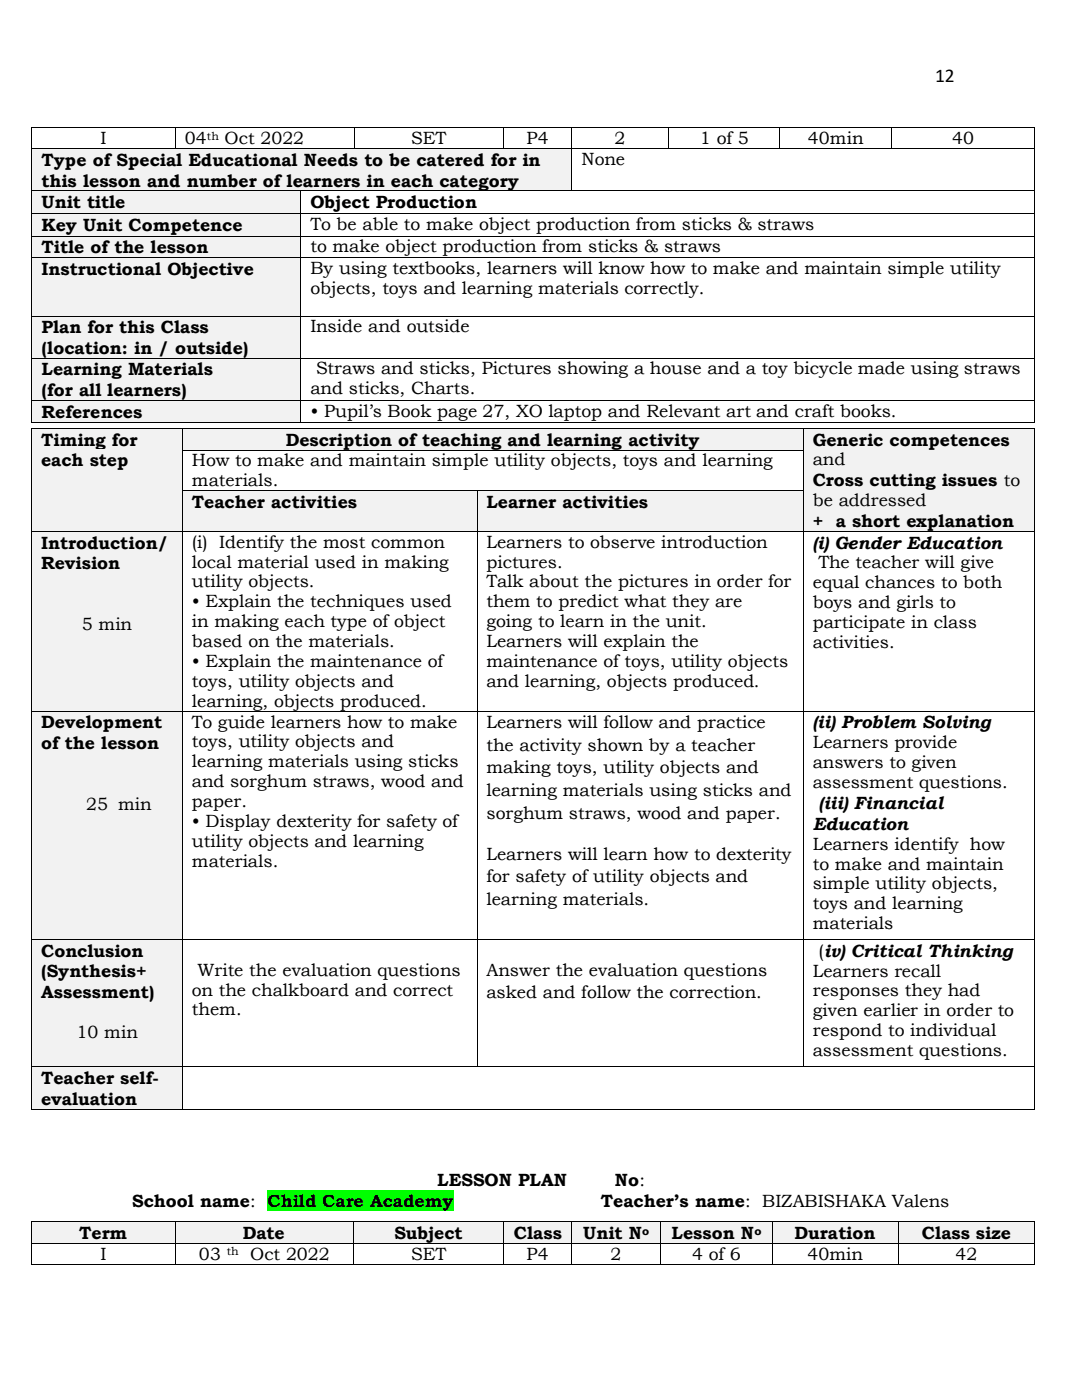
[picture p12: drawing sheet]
<svg xmlns="http://www.w3.org/2000/svg" width="216mm" height="279mm" viewBox="0 0 216 279" stroke-linecap="round" stroke-linejoin="round" font-family="sans-serif">
<defs><g id="words">
<text font-size="3.9" x="186.6" y="16.4">12</text>
<g font-size="3.5">
<text x="20" y="28.8">I</text>
<text x="36.9" y="28.8">04</text>
<text x="44.8" y="28.8">Oct 2022</text>
<text x="82.1" y="28.8">SET</text>
<text x="105.1" y="28.8">P4</text>
<text x="122.6" y="28.8">2</text>
<text x="139.7" y="28.8">1 of 5</text>
<text x="161.2" y="28.8">40min</text>
<text x="190" y="28.8">40</text>
<text x="8.3" y="33.1">Type of Special Educational Needs to be catered for in</text>
<text x="116" y="32.9">None</text>
<text x="8.3" y="37.2">this lesson and number of learners in each category</text>
<text x="8.3" y="41.6">Unit title</text>
<text x="61.9" y="41.6">Object Production</text>
<text x="8.3" y="46.1">Key Unit Competence</text>
<text x="61.9" y="46">To be able to make object production from sticks &amp; straws</text>
<text x="8.3" y="50.6">Title of the lesson</text>
<text x="61.9" y="50.4">to make object production from sticks &amp; straws</text>
<text x="8.3" y="54.9">Instructional Objective</text>
<text x="61.9" y="54.7">By using textbooks, learners will know how to make and maintain simple utility</text>
<text x="61.9" y="58.7">objects, toys and learning materials correctly.</text>
<text x="8.3" y="66.5">Plan for this Class</text>
<text x="8.3" y="70.6">(location: in / outside)</text>
<text x="61.9" y="66.3">Inside and outside</text>
<text x="8.3" y="74.9">Learning Materials</text>
<text x="63.1" y="74.7">Straws and sticks, Pictures showing a house and a toy bicycle made using straws</text>
<text x="8.3" y="79.1">(for all learners)</text>
<text x="8.3" y="83.4">References</text>
<text x="61.9" y="78.7">and sticks, Charts.</text>
<text x="61.9" y="83.2">• Pupil’s Book page 27, XO laptop and Relevant art and craft books.</text>
<text x="8.2" y="88.9">Timing for</text>
<text x="57" y="88.9">Description of teaching and learning activity</text>
<text x="162.2" y="88.9">Generic competences</text>
<text x="8.2" y="93.1">each step</text>
<text x="38.3" y="93.1">How to make and maintain simple utility objects, toys and learning</text>
<text x="162.2" y="92.9">and</text>
<text x="38.3" y="97">materials.</text>
<text x="38.3" y="101.4">Teacher activities</text>
<text x="97.1" y="101.4">Learner activities</text>
<text x="162.2" y="97">Cross cutting issues to</text>
<text x="162.2" y="101">be addressed</text>
<text x="162.2" y="105.2">+ a short explanation</text>
<text x="8.2" y="109.5">Introduction/</text>
<text x="8.2" y="113.6">Revision</text>
<text x="38.3" y="109.3">(i) Identify the most common</text>
<text x="38.3" y="113.3">local material used in making</text>
<text x="97.1" y="109.3">Learners to observe introduction</text>
<text x="97.1" y="113.3">pictures.</text>
<text x="162.2" y="109.5">(i) Gender Education</text>
<text x="163.3" y="113.5">The teacher will give</text>
<text x="38.3" y="117.2">utility objects.</text>
<text x="97.1" y="117.2">Talk about the pictures in order for</text>
<text x="162.2" y="117.4">equal chances to both</text>
<text x="16.3" y="125.8">5 min</text>
<text x="38.3" y="121.2">• Explain the techniques used</text>
<text x="38.3" y="125.2">in making each type of object</text>
<text x="97.1" y="121.2">them to predict what they are</text>
<text x="97.1" y="125.2">going to learn in the unit.</text>
<text x="162.2" y="121.4">boys and girls to</text>
<text x="162.2" y="125.4">participate in class</text>
<text x="38.3" y="129.2">based on the materials.</text>
<text x="97.1" y="129.2">Learners will explain the</text>
<text x="162.2" y="129.3">activities.</text>
<text x="38.3" y="133.1">• Explain the maintenance of</text>
<text x="38.3" y="137.1">toys, utility objects and</text>
<text x="97.1" y="133.1">maintenance of toys, utility objects</text>
<text x="97.1" y="137.1">and learning, objects produced.</text>
<text x="38.3" y="141.1">learning, objects produced.</text>
<text x="8.2" y="145.4">Development</text>
<text x="8.2" y="149.5">of the lesson</text>
<text x="38.3" y="145.2">To guide learners how to make</text>
<text x="38.3" y="149.2">toys, utility objects and</text>
<text x="97.1" y="145.2">Learners will follow and practice</text>
<text x="97.1" y="149.8">the activity shown by a teacher</text>
<text x="162.2" y="145.4">(ii) Problem Solving</text>
<text x="162.2" y="149.4">Learners provide</text>
<text x="38.3" y="153.2">learning materials using sticks</text>
<text x="97.1" y="154.3">making toys, utility objects and</text>
<text x="162.2" y="153.3">answers to given</text>
<text x="17.2" y="161.7">25 min</text>
<text x="38.3" y="157.1">and sorghum straws, wood and</text>
<text x="38.3" y="161.1">paper.</text>
<text x="97.1" y="158.9">learning materials using sticks and</text>
<text x="162.2" y="157.3">assessment questions.</text>
<text x="163.4" y="161.4">(iii) Financial</text>
<text x="38.3" y="165.1">• Display dexterity for safety of</text>
<text x="97.1" y="163.5">sorghum straws, wood and paper.</text>
<text x="162.2" y="165.6">Education</text>
<text x="38.3" y="169">utility objects and learning</text>
<text x="38.3" y="173">materials.</text>
<text x="97.1" y="171.6">Learners will learn how to dexterity</text>
<text x="162.2" y="169.6">Learners identify how</text>
<text x="162.2" y="173.5">to make and maintain</text>
<text x="97.1" y="176.1">for safety of utility objects and</text>
<text x="162.2" y="177.5">simple utility objects,</text>
<text x="97.1" y="180.7">learning materials.</text>
<text x="162.2" y="181.5">toys and learning</text>
<text x="162.2" y="185.4">materials</text>
<text x="8.2" y="190.9">Conclusion</text>
<text x="163.3" y="190.9">(iv) Critical Thinking</text>
<text x="8.2" y="195">(Synthesis+</text>
<text x="39.4" y="194.7">Write the evaluation questions</text>
<text x="97.1" y="194.7">Answer the evaluation questions</text>
<text x="162.2" y="194.9">Learners recall</text>
<text x="8.2" y="199.1">Assessment)</text>
<text x="38.3" y="198.7">on the chalkboard and correct</text>
<text x="38.3" y="202.6">them.</text>
<text x="97.1" y="199.2">asked and follow the correction.</text>
<text x="162.2" y="198.9">responses they had</text>
<text x="162.2" y="202.8">given earlier in order to</text>
<text x="15.3" y="207.2">10 min</text>
<text x="162.2" y="206.8">respond to individual</text>
<text x="162.2" y="210.8">assessment questions.</text>
<text x="8.2" y="216.3">Teacher self-</text>
<text x="8.2" y="220.5">evaluation</text>
<text x="87.3" y="236.7">LESSON PLAN</text>
<text x="122.7" y="236.7">No:</text>
<text x="26.4" y="240.8">School name:</text>
<text x="53.4" y="240.8">Child Care Academy</text>
<text x="119.9" y="240.8">Teacher’s name: BIZABISHAKA Valens</text>
<text x="15.8" y="247.3">Term</text>
<text x="20" y="251.4">I</text>
<text x="39.7" y="251.4">03</text>
<text x="48.4" y="247.3">Date</text>
<text x="49.9" y="251.4">Oct 2022</text>
<text x="78.7" y="247.3">Subject</text>
<text x="82.1" y="251.4">SET</text>
<text x="102.5" y="247.3">Class</text>
<text x="105.1" y="251.4">P4</text>
<text x="116.4" y="247.3">Unit N</text>
<text x="121.8" y="251.4">2</text>
<text x="134" y="247.3">Lesson N</text>
<text x="138.1" y="251.4">4 of 6</text>
<text x="158.6" y="247.3">Duration</text>
<text x="161.1" y="251.4">40min</text>
<text x="184" y="247.3">Class size</text>
<text x="190.7" y="251.4">42</text>
</g>
<g font-size="2.3">
<text x="41.3" y="27.9">th</text>
<text x="45.3" y="250.6">th</text>
<text x="128.1" y="246.4">o</text>
<text x="150.5" y="246.4">o</text>
</g>
</g></defs>
<g fill="#000">
<path d="M6.3 25.4h.1v.2h-.1z" fill-rule="evenodd"/>
<path d="M6.3 25.4h.1v.2h-.1z" fill-rule="evenodd"/>
<path d="M34.9 25.4h.1v.2h-.1z" fill-rule="evenodd"/>
<path d="M70.6 25.4h.2v.2h-.2z" fill-rule="evenodd"/>
<path d="M100.4 25.4h.2v.2h-.2z" fill-rule="evenodd"/>
<path d="M114 25.4h.2v.2h-.2z" fill-rule="evenodd"/>
<path d="M133.3 25.4h.2v.2h-.2z" fill-rule="evenodd"/>
<path d="M155.6 25.4h.1v.2h-.1z" fill-rule="evenodd"/>
<path d="M177.9 25.4h.1v.2h-.1z" fill-rule="evenodd"/>
<path d="M206.4 25.4h.2v.2h-.2z" fill-rule="evenodd"/>
<path d="M206.4 25.4h.2v.2h-.2z" fill-rule="evenodd"/>
</g>
<g fill="none" stroke="#000" stroke-width=".2">
<path d="M6.3 25.6v4M6.4 25.5h28.5M34.9 25.6v4M35 25.5h35.6M70.7 25.6v4M70.8 25.5h29.6M100.5 25.6v4M100.6 25.5h13.4M114.1 25.6v4M114.2 25.5h19.1M133.4 25.6v4M133.5 25.5h22"/>
<path d="M155.6 25.6v4M155.7 25.5h22.2M178 25.6v4M178 25.5h28.4M206.5 25.6v4"/>
</g>
<g fill="#f2f2f2">
<path d="M6.4 29.7h107.6v8.3h-107.6z" fill-rule="evenodd"/>
<path d="M8.3 29.7h103.9v4.2h-103.9z" fill-rule="evenodd"/>
<path d="M8.3 33.9h103.9v4.1h-103.9z" fill-rule="evenodd"/>
</g>
<g fill="#000">
<path d="M6.3 29.6h.1v.1h-.1z" fill-rule="evenodd"/>
<path d="M34.9 29.6h.1v.1h-.1z" fill-rule="evenodd"/>
<path d="M70.6 29.6h.2v.1h-.2z" fill-rule="evenodd"/>
<path d="M100.4 29.6h.2v.1h-.2z" fill-rule="evenodd"/>
<path d="M114 29.6h.2v.1h-.2z" fill-rule="evenodd"/>
<path d="M133.3 29.6h.2v.1h-.2z" fill-rule="evenodd"/>
<path d="M155.6 29.6h.1v.1h-.1z" fill-rule="evenodd"/>
<path d="M177.9 29.6h.1v.1h-.1z" fill-rule="evenodd"/>
<path d="M206.4 29.6h.2v.1h-.2z" fill-rule="evenodd"/>
</g>
<path d="M6.3 29.7v8.3M6.4 29.6h28.5M35 29.6h35.6M70.8 29.6h29.6M100.6 29.6h13.4M114.1 29.7v8.3M114.2 29.6h19.1M133.5 29.6h22M155.7 29.6h22.2M178 29.6h28.4M206.5 29.7v8.3" fill="none" stroke="#000" stroke-width=".2"/>
<g fill="#f2f2f2">
<path d="M6.4 38.2h53.5v4.4h-53.5z" fill-rule="evenodd"/>
<path d="M8.3 38.2h49.8v4.2h-49.8z" fill-rule="evenodd"/>
</g>
<g fill="#000">
<path d="M6.3 38h.1v.2h-.1z" fill-rule="evenodd"/>
<path d="M59.9 38h.2v.2h-.2z" fill-rule="evenodd"/>
<path d="M114 38h.2v.2h-.2z" fill-rule="evenodd"/>
<path d="M206.4 38h.2v.2h-.2z" fill-rule="evenodd"/>
</g>
<path d="M6.3 38.2v4.4M6.4 38.1h53.5M60 38.2v4.4M60.1 38.1h53.9M114.2 38.1h92.2M206.5 38.2v4.4" fill="none" stroke="#000" stroke-width=".2"/>
<g fill="#f2f2f2">
<path d="M6.4 42.8h53.5v4.2h-53.5z" fill-rule="evenodd"/>
<path d="M8.3 42.8h49.8v4.1h-49.8z" fill-rule="evenodd"/>
</g>
<g fill="#000">
<path d="M6.3 42.6h.1v.2h-.1z" fill-rule="evenodd"/>
<path d="M59.9 42.6h.2v.2h-.2z" fill-rule="evenodd"/>
<path d="M206.4 42.6h.2v.2h-.2z" fill-rule="evenodd"/>
</g>
<path d="M6.3 42.8v4.2M6.4 42.7h53.5M60 42.8v4.2M60.1 42.7h146.3M206.5 42.8v4.2" fill="none" stroke="#000" stroke-width=".2"/>
<g fill="#f2f2f2">
<path d="M6.4 47.2h53.5v4.1h-53.5z" fill-rule="evenodd"/>
<path d="M8.3 47.2h49.8v4.1h-49.8z" fill-rule="evenodd"/>
</g>
<g fill="#000">
<path d="M6.3 47h.1v.2h-.1z" fill-rule="evenodd"/>
<path d="M59.9 47h.2v.2h-.2z" fill-rule="evenodd"/>
<path d="M206.4 47h.2v.2h-.2z" fill-rule="evenodd"/>
</g>
<path d="M6.3 47.2v4.1M6.4 47.1h53.5M60 47.2v4.1M60.1 47.1h146.3M206.5 47.2v4.1" fill="none" stroke="#000" stroke-width=".2"/>
<g fill="#f2f2f2">
<path d="M6.4 51.5h53.5v11.5h-53.5z" fill-rule="evenodd"/>
<path d="M8.3 51.5h49.8v4.2h-49.8z" fill-rule="evenodd"/>
</g>
<g fill="#000">
<path d="M6.3 51.3h.1v.2h-.1z" fill-rule="evenodd"/>
<path d="M59.9 51.3h.2v.2h-.2z" fill-rule="evenodd"/>
<path d="M206.4 51.3h.2v.2h-.2z" fill-rule="evenodd"/>
</g>
<path d="M6.3 51.5v11.5M6.4 51.4h53.5M60 51.5v11.5M60.1 51.4h146.3M206.5 51.5v11.5" fill="none" stroke="#000" stroke-width=".2"/>
<g fill="#f2f2f2">
<path d="M6.4 63.2h53.5v8.2h-53.5z" fill-rule="evenodd"/>
<path d="M8.3 63.2h49.8v4.1h-49.8z" fill-rule="evenodd"/>
<path d="M8.3 67.3h49.8v4.1h-49.8z" fill-rule="evenodd"/>
</g>
<g fill="#000">
<path d="M6.3 63h.1v.2h-.1z" fill-rule="evenodd"/>
<path d="M59.9 63h.2v.2h-.2z" fill-rule="evenodd"/>
<path d="M206.4 63h.2v.2h-.2z" fill-rule="evenodd"/>
</g>
<path d="M6.3 63.2v8.2M6.4 63.1h53.5M60 63.2v8.2M60.1 63.1h146.3M206.5 63.2v8.2" fill="none" stroke="#000" stroke-width=".2"/>
<g fill="#f2f2f2">
<path d="M6.4 71.6h53.5v8.2h-53.5z" fill-rule="evenodd"/>
<path d="M8.3 71.6h49.8v4.1h-49.8z" fill-rule="evenodd"/>
<path d="M8.3 75.7h49.8v4.1h-49.8z" fill-rule="evenodd"/>
</g>
<g fill="#000">
<path d="M6.3 71.4h.1v.2h-.1z" fill-rule="evenodd"/>
<path d="M59.9 71.4h.2v.2h-.2z" fill-rule="evenodd"/>
<path d="M206.4 71.4h.2v.2h-.2z" fill-rule="evenodd"/>
</g>
<path d="M6.3 71.6v8.2M6.4 71.5h53.5M60 71.6v8.2M60.1 71.5h146.3M206.5 71.6v8.2" fill="none" stroke="#000" stroke-width=".2"/>
<g fill="#f2f2f2">
<path d="M6.4 80h53.5v4.2h-53.5z" fill-rule="evenodd"/>
<path d="M8.3 80h49.8v4.2h-49.8z" fill-rule="evenodd"/>
</g>
<g fill="#000">
<path d="M6.3 79.8h.1v.2h-.1z" fill-rule="evenodd"/>
<path d="M6.3 84.2h.1v.1h-.1z" fill-rule="evenodd"/>
<path d="M6.3 84.2h.1v.1h-.1z" fill-rule="evenodd"/>
<path d="M59.9 79.8h.2v.2h-.2z" fill-rule="evenodd"/>
<path d="M59.9 84.2h.2v.1h-.2z" fill-rule="evenodd"/>
<path d="M206.4 79.8h.2v.2h-.2z" fill-rule="evenodd"/>
<path d="M206.4 84.2h.2v.1h-.2z" fill-rule="evenodd"/>
<path d="M206.4 84.2h.2v.1h-.2z" fill-rule="evenodd"/>
</g>
<path d="M6.4 79.9h53.5M60.1 79.9h146.3M6.3 80v4.2M6.4 84.3h53.5M60 80v4.2M60.1 84.3h146.3M206.5 80v4.2" fill="none" stroke="#000" stroke-width=".2"/>
<path d="M53.4 237.5h37.1v4.1h-37.1z" fill-rule="evenodd" fill="#0f0"/>
<g fill="#f2f2f2">
<path d="M6.4 243.9h28.5v4.2h-28.5z" fill-rule="evenodd"/>
<path d="M8.3 243.9h24.7v4.2h-24.7z" fill-rule="evenodd"/>
<path d="M35 243.9h35.5v4.2h-35.5z" fill-rule="evenodd"/>
<path d="M36.8 243.9h31.9v4.2h-31.9z" fill-rule="evenodd"/>
<path d="M70.7 243.9h29.7v4.2h-29.7z" fill-rule="evenodd"/>
<path d="M72.5 243.9h26.1v4.2h-26.1z" fill-rule="evenodd"/>
<path d="M100.6 243.9h13.4v4.2h-13.4z" fill-rule="evenodd"/>
<path d="M102.4 243.9h9.7v4.2h-9.7z" fill-rule="evenodd"/>
<path d="M114.2 243.9h17.5v4.2h-17.5z" fill-rule="evenodd"/>
<path d="M116 243.9h13.9v4.2h-13.9z" fill-rule="evenodd"/>
<path d="M131.9 243.9h22.1v4.2h-22.1z" fill-rule="evenodd"/>
<path d="M133.8 243.9h18.3v4.2h-18.3z" fill-rule="evenodd"/>
<path d="M154.1 243.9h25.2v4.2h-25.2z" fill-rule="evenodd"/>
<path d="M155.9 243.9h21.6v4.2h-21.6z" fill-rule="evenodd"/>
<path d="M179.5 243.9h26.9v4.2h-26.9z" fill-rule="evenodd"/>
<path d="M181.3 243.9h23.2v4.2h-23.2z" fill-rule="evenodd"/>
</g>
<g fill="#000">
<path d="M6.3 243.8h.1v.1h-.1z" fill-rule="evenodd"/>
<path d="M6.3 243.8h.1v.1h-.1z" fill-rule="evenodd"/>
<path d="M6.3 248.1h.1v.2h-.1z" fill-rule="evenodd"/>
<path d="M6.3 252.2h.1v.2h-.1z" fill-rule="evenodd"/>
<path d="M6.3 252.2h.1v.2h-.1z" fill-rule="evenodd"/>
<path d="M34.9 243.8h.1v.1h-.1z" fill-rule="evenodd"/>
<path d="M34.9 248.1h.1v.2h-.1z" fill-rule="evenodd"/>
<path d="M34.9 252.2h.1v.2h-.1z" fill-rule="evenodd"/>
<path d="M70.5 243.8h.2v.1h-.2z" fill-rule="evenodd"/>
<path d="M70.5 248.1h.2v.2h-.2z" fill-rule="evenodd"/>
<path d="M70.5 252.2h.2v.2h-.2z" fill-rule="evenodd"/>
<path d="M100.4 243.8h.2v.1h-.2z" fill-rule="evenodd"/>
<path d="M100.4 248.1h.2v.2h-.2z" fill-rule="evenodd"/>
<path d="M100.4 252.2h.2v.2h-.2z" fill-rule="evenodd"/>
<path d="M114 243.8h.2v.1h-.2z" fill-rule="evenodd"/>
<path d="M114 248.1h.2v.2h-.2z" fill-rule="evenodd"/>
<path d="M114 252.2h.2v.2h-.2z" fill-rule="evenodd"/>
<path d="M131.7 243.8h.2v.1h-.2z" fill-rule="evenodd"/>
<path d="M131.7 248.1h.2v.2h-.2z" fill-rule="evenodd"/>
<path d="M131.7 252.2h.2v.2h-.2z" fill-rule="evenodd"/>
<path d="M154 243.8h.1v.1h-.1z" fill-rule="evenodd"/>
<path d="M154 248.1h.1v.2h-.1z" fill-rule="evenodd"/>
<path d="M154 252.2h.1v.2h-.1z" fill-rule="evenodd"/>
<path d="M179.3 243.8h.2v.1h-.2z" fill-rule="evenodd"/>
<path d="M179.3 248.1h.2v.2h-.2z" fill-rule="evenodd"/>
<path d="M179.3 252.2h.2v.2h-.2z" fill-rule="evenodd"/>
<path d="M206.4 243.8h.2v.1h-.2z" fill-rule="evenodd"/>
<path d="M206.4 243.8h.2v.1h-.2z" fill-rule="evenodd"/>
<path d="M206.4 248.1h.2v.2h-.2z" fill-rule="evenodd"/>
<path d="M206.4 252.2h.2v.2h-.2z" fill-rule="evenodd"/>
<path d="M206.4 252.2h.2v.2h-.2z" fill-rule="evenodd"/>
</g>
<g fill="none" stroke="#000" stroke-width=".2">
<path d="M6.3 243.9v4.2M6.3 248.3v3.9M6.4 243.9h28.5M6.4 248.2h28.5M6.4 252.3h28.5M34.9 243.9v4.2M34.9 248.3v3.9M35 243.9h35.5M35 248.2h35.5M35 252.3h35.5M70.6 243.9v4.2M70.6 248.3v3.9"/>
<path d="M70.7 243.9h29.7M70.7 248.2h29.7M70.7 252.3h29.7M100.5 243.9v4.2M100.5 248.3v3.9M100.6 243.9h13.4M100.6 248.2h13.4M100.6 252.3h13.4M114.1 243.9v4.2M114.1 248.3v3.9M114.2 243.9h17.5M114.2 248.2h17.5"/>
<path d="M114.2 252.3h17.5M131.8 243.9v4.2M131.8 248.3v3.9M131.9 243.9h22.1M131.9 248.2h22.1M131.9 252.3h22.1M154.1 243.9v4.2M154.1 248.3v3.9M154.1 243.9h25.2M154.1 248.2h25.2M154.1 252.3h25.2M179.4 243.9v4.2"/>
<path d="M179.4 248.3v3.9M179.5 243.9h26.9M179.5 248.2h26.9M179.5 252.3h26.9M206.5 243.9v4.2M206.5 248.3v3.9"/>
</g>
<g fill="#f2f2f2">
<path d="M6.4 85.6h30v20.4h-30z" fill-rule="evenodd"/>
<path d="M8.2 85.6h26.3v4.1h-26.3z" fill-rule="evenodd"/>
<path d="M8.2 89.7h26.3v4.2h-26.3z" fill-rule="evenodd"/>
<path d="M8.2 93.9h26.3v4.1h-26.3z" fill-rule="evenodd"/>
<path d="M8.2 98h26.3v4.2h-26.3z" fill-rule="evenodd"/>
<path d="M36.5 85.6h123.7v4.1h-123.7z" fill-rule="evenodd"/>
<path d="M38.3 85.6h120.1v4.1h-120.1z" fill-rule="evenodd"/>
<path d="M160.4 85.6h45.9v20.4h-45.9z" fill-rule="evenodd"/>
<path d="M162.2 85.6h42.2v4.1h-42.2z" fill-rule="evenodd"/>
<path d="M162.2 89.7h42.2v4h-42.2z" fill-rule="evenodd"/>
<path d="M162.2 93.7h42.2v4.1h-42.2z" fill-rule="evenodd"/>
<path d="M162.2 97.8h42.2v4h-42.2z" fill-rule="evenodd"/>
<path d="M162.2 101.8h42.2v4.2h-42.2z" fill-rule="evenodd"/>
</g>
<g fill="#000">
<path d="M6.3 85.4h.1v.2h-.1z" fill-rule="evenodd"/>
<path d="M6.3 85.4h.1v.2h-.1z" fill-rule="evenodd"/>
<path d="M6.3 89.7h.1v.2h-.1z" fill-rule="evenodd"/>
<path d="M36.4 85.4h.1v.2h-.1z" fill-rule="evenodd"/>
<path d="M36.4 89.7h.1v.2h-.1z" fill-rule="evenodd"/>
<path d="M160.2 85.4h.2v.2h-.2z" fill-rule="evenodd"/>
<path d="M160.2 89.7h.2v.2h-.2z" fill-rule="evenodd"/>
<path d="M206.3 85.4h.2v.2h-.2z" fill-rule="evenodd"/>
<path d="M206.3 85.4h.2v.2h-.2z" fill-rule="evenodd"/>
<path d="M206.3 89.7h.2v.2h-.2z" fill-rule="evenodd"/>
</g>
<path d="M6.3 85.6v4.1M6.3 89.9v7.9M6.4 85.5h30M36.4 85.6v4.1M36.4 89.9v7.9M36.5 85.5h123.7M36.5 89.8h123.7M160.3 85.6v4.1M160.3 89.9v7.9M160.4 85.5h45.9M206.4 85.6v4.1M206.4 89.9v7.9" fill="none" stroke="#000" stroke-width=".2"/>
<g fill="#f2f2f2">
<path d="M36.5 98h58.6v8h-58.6z" fill-rule="evenodd"/>
<path d="M38.3 98h55v4.2h-55z" fill-rule="evenodd"/>
<path d="M95.3 98h64.9v8h-64.9z" fill-rule="evenodd"/>
<path d="M97.1 98h61.3v4.2h-61.3z" fill-rule="evenodd"/>
</g>
<g fill="#000">
<path d="M6.3 97.8h.1v.2h-.1z" fill-rule="evenodd"/>
<path d="M36.4 97.8h.1v.2h-.1z" fill-rule="evenodd"/>
<path d="M95.1 97.8h.2v.2h-.2z" fill-rule="evenodd"/>
<path d="M160.2 97.8h.2v.2h-.2z" fill-rule="evenodd"/>
<path d="M206.3 97.8h.2v.2h-.2z" fill-rule="evenodd"/>
</g>
<path d="M6.3 98v8M36.4 98v8M36.5 97.9h58.6M95.2 98v8M95.3 97.9h64.9M160.3 98v8M206.4 98v8" fill="none" stroke="#000" stroke-width=".2"/>
<g fill="#f2f2f2">
<path d="M6.4 106.1h30v35.8h-30z" fill-rule="evenodd"/>
<path d="M8.2 106.1h26.3v4.2h-26.3z" fill-rule="evenodd"/>
<path d="M8.2 110.3h26.3v4.1h-26.3z" fill-rule="evenodd"/>
<path d="M8.2 114.4h26.3v4.1h-26.3z" fill-rule="evenodd"/>
<path d="M8.2 118.5h26.3v4.1h-26.3z" fill-rule="evenodd"/>
<path d="M8.2 122.6h26.3v4h-26.3z" fill-rule="evenodd"/>
</g>
<g fill="#000">
<path d="M6.3 106h.1v.1h-.1z" fill-rule="evenodd"/>
<path d="M36.4 106h.1v.1h-.1z" fill-rule="evenodd"/>
<path d="M95.1 106h.2v.1h-.2z" fill-rule="evenodd"/>
<path d="M160.2 106h.2v.1h-.2z" fill-rule="evenodd"/>
<path d="M206.3 106h.2v.1h-.2z" fill-rule="evenodd"/>
</g>
<path d="M6.3 106.1v35.8M6.4 106h30M36.4 106.1v35.8M36.5 106h58.6M95.2 106.1v35.8M95.3 106h64.9M160.3 106.1v35.8M160.4 106h45.9M206.4 106.1v35.8" fill="none" stroke="#000" stroke-width=".2"/>
<g fill="#f2f2f2">
<path d="M6.4 142h30v45.4h-30z" fill-rule="evenodd"/>
<path d="M8.2 142h26.3v4.2h-26.3z" fill-rule="evenodd"/>
<path d="M8.2 146.2h26.3v4.1h-26.3z" fill-rule="evenodd"/>
<path d="M8.2 150.3h26.3v4.1h-26.3z" fill-rule="evenodd"/>
<path d="M8.2 154.4h26.3v4.1h-26.3z" fill-rule="evenodd"/>
<path d="M8.2 158.5h26.3v4h-26.3z" fill-rule="evenodd"/>
</g>
<g fill="#000">
<path d="M6.3 141.9h.1v.1h-.1z" fill-rule="evenodd"/>
<path d="M36.4 141.9h.1v.1h-.1z" fill-rule="evenodd"/>
<path d="M95.1 141.9h.2v.1h-.2z" fill-rule="evenodd"/>
<path d="M160.2 141.9h.2v.1h-.2z" fill-rule="evenodd"/>
<path d="M206.3 141.9h.2v.1h-.2z" fill-rule="evenodd"/>
</g>
<path d="M6.3 142v45.4M6.4 141.9h30M36.4 142v45.4M36.5 141.9h58.6M95.2 142v45.4M95.3 141.9h64.9M160.3 142v45.4M160.4 141.9h45.9M206.4 142v45.4" fill="none" stroke="#000" stroke-width=".2"/>
<g fill="#f2f2f2">
<path d="M6.4 187.6h30v25.2h-30z" fill-rule="evenodd"/>
<path d="M8.2 187.6h26.3v4.1h-26.3z" fill-rule="evenodd"/>
<path d="M8.2 191.7h26.3v4.1h-26.3z" fill-rule="evenodd"/>
<path d="M8.2 195.8h26.3v4.1h-26.3z" fill-rule="evenodd"/>
<path d="M8.2 199.9h26.3v4.2h-26.3z" fill-rule="evenodd"/>
<path d="M8.2 204.1h26.3v3.9h-26.3z" fill-rule="evenodd"/>
</g>
<g fill="#000">
<path d="M6.3 187.4h.1v.2h-.1z" fill-rule="evenodd"/>
<path d="M36.4 187.4h.1v.2h-.1z" fill-rule="evenodd"/>
<path d="M95.1 187.4h.2v.2h-.2z" fill-rule="evenodd"/>
<path d="M160.2 187.4h.2v.2h-.2z" fill-rule="evenodd"/>
<path d="M206.3 187.4h.2v.2h-.2z" fill-rule="evenodd"/>
</g>
<path d="M6.3 187.6v25.2M6.4 187.5h30M36.4 187.6v25.2M36.5 187.5h58.6M95.2 187.6v25.2M95.3 187.5h64.9M160.3 187.6v25.2M160.4 187.5h45.9M206.4 187.6v25.2" fill="none" stroke="#000" stroke-width=".2"/>
<g fill="#f2f2f2">
<path d="M6.4 213h30v8.3h-30z" fill-rule="evenodd"/>
<path d="M8.2 213h26.3v4.1h-26.3z" fill-rule="evenodd"/>
<path d="M8.2 217.1h26.3v4.2h-26.3z" fill-rule="evenodd"/>
</g>
<g fill="#000">
<path d="M6.3 212.8h.1v.2h-.1z" fill-rule="evenodd"/>
<path d="M36.4 212.8h.1v.2h-.1z" fill-rule="evenodd"/>
<path d="M95.1 212.8h.2v.2h-.2z" fill-rule="evenodd"/>
<path d="M160.2 212.8h.2v.2h-.2z" fill-rule="evenodd"/>
<path d="M206.3 212.8h.2v.2h-.2z" fill-rule="evenodd"/>
<path d="M6.3 221.3h.1v.1h-.1z" fill-rule="evenodd"/>
<path d="M6.3 221.3h.1v.1h-.1z" fill-rule="evenodd"/>
<path d="M36.4 221.3h.1v.1h-.1z" fill-rule="evenodd"/>
<path d="M206.3 221.3h.2v.1h-.2z" fill-rule="evenodd"/>
<path d="M206.3 221.3h.2v.1h-.2z" fill-rule="evenodd"/>
</g>
<path d="M6.3 213v8.3M6.4 212.9h30M36.4 213v8.3M36.5 212.9h58.6M95.3 212.9h64.9M160.4 212.9h45.9M206.4 213v8.3M6.4 221.4h30M36.5 221.4h169.8" fill="none" stroke="#000" stroke-width=".2"/>
<use href="#words"/>
</svg>
